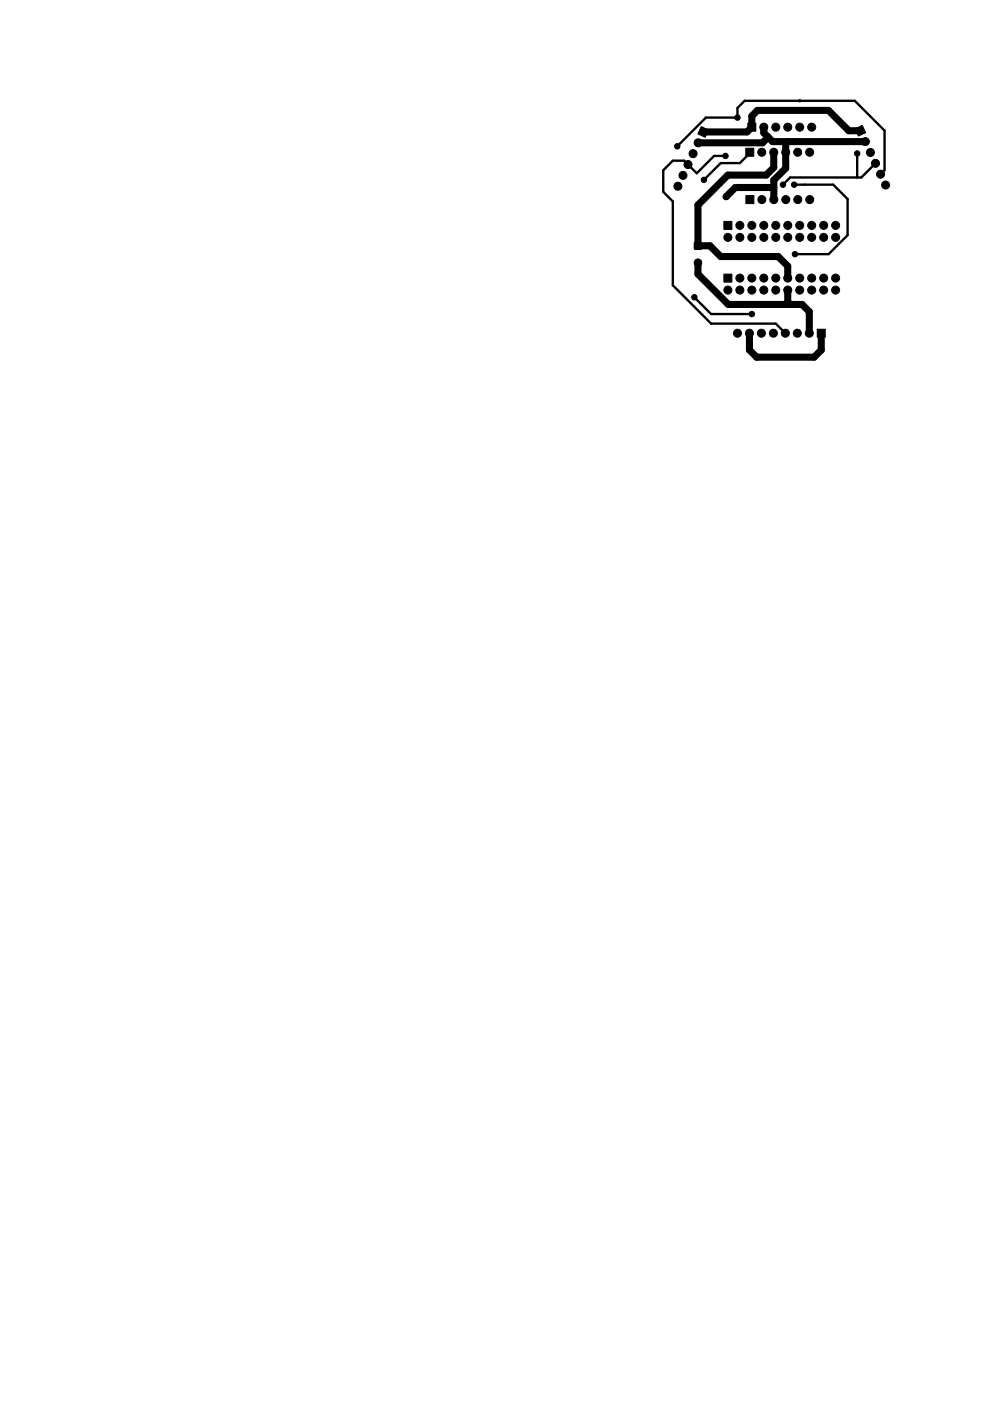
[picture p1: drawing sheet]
<svg xmlns="http://www.w3.org/2000/svg" width="210mm" height="297mm" viewBox="0 0 210 297" stroke-linecap="round" stroke-linejoin="round" font-family="sans-serif">
<g fill="#000" stroke="#000" stroke-width=".21">
<path d="M148.8 26.8l1.5 .8-.7 1.5-1.5-.7zM158.2 31.4h1.7v1.7h-1.7zM158.7 26.1h1.7v1.7h-1.7zM181.4 27.3l1.5-.7 .8 1.5-1.6 .8zM147.4 51.4h1.4v1.4h-1.4zM153.6 58.1h1.7v1.7h-1.7zM153.6 46.9h1.7v1.7h-1.7zM158.2 41.5h1.7v1.7h-1.7zM173.4 69.8h1.7v1.7h-1.7z"/>
<circle cx="143.7" cy="31" r=".25"/>
<circle cx="143.7" cy="31" r=".57"/>
<circle cx="143.8" cy="39.5" r=".85"/>
<circle cx="144.9" cy="37.2" r=".85"/>
<circle cx="146" cy="34.9" r=".85"/>
<circle cx="147" cy="32.6" r=".85"/>
<circle cx="148.1" cy="30.3" r=".85"/>
<circle cx="149.4" cy="38.1" r=".25"/>
<circle cx="149.4" cy="38.1" r=".57"/>
<circle cx="153.9" cy="33.1" r=".57"/>
<circle cx="156.5" cy="24.9" r=".57"/>
<circle cx="161.6" cy="32.3" r=".85"/>
<circle cx="162.1" cy="27" r=".85"/>
<circle cx="164.2" cy="32.3" r=".85"/>
<circle cx="164.6" cy="27" r=".85"/>
<circle cx="166.1" cy="39.2" r=".25"/>
<circle cx="166.1" cy="39.2" r=".57"/>
<circle cx="166.7" cy="32.3" r=".85"/>
<circle cx="167.1" cy="27" r=".85"/>
<circle cx="168.5" cy="39.2" r=".57"/>
<circle cx="169.2" cy="32.3" r=".85"/>
<circle cx="169.7" cy="21.4" r=".25"/>
<circle cx="169.7" cy="27" r=".85"/>
<circle cx="171.8" cy="32.3" r=".85"/>
<circle cx="172.2" cy="27" r=".85"/>
<circle cx="181.9" cy="32.5" r=".57"/>
<circle cx="183.6" cy="30" r=".85"/>
<circle cx="184.7" cy="32.3" r=".85"/>
<circle cx="185.8" cy="34.6" r=".85"/>
<circle cx="186.8" cy="36.9" r=".85"/>
<circle cx="187.9" cy="39.2" r=".85"/>
<circle cx="148.1" cy="55.7" r=".8"/>
<circle cx="154.1" cy="41.7" r=".65"/>
<circle cx="154.4" cy="50.3" r=".85"/>
<circle cx="157" cy="50.3" r=".85"/>
<circle cx="157" cy="59" r=".85"/>
<circle cx="157" cy="47.8" r=".85"/>
<circle cx="159.5" cy="59" r=".85"/>
<circle cx="159.5" cy="50.3" r=".85"/>
<circle cx="159.5" cy="47.8" r=".85"/>
<circle cx="161.6" cy="42.3" r=".85"/>
<circle cx="162.1" cy="59" r=".85"/>
<circle cx="162.1" cy="47.8" r=".85"/>
<circle cx="162.1" cy="50.3" r=".85"/>
<circle cx="164.2" cy="42.3" r=".85"/>
<circle cx="164.6" cy="47.8" r=".85"/>
<circle cx="164.6" cy="59" r=".85"/>
<circle cx="164.6" cy="50.3" r=".85"/>
<circle cx="166.7" cy="42.3" r=".85"/>
<circle cx="167.1" cy="59" r=".85"/>
<circle cx="167.1" cy="50.3" r=".85"/>
<circle cx="167.1" cy="47.8" r=".85"/>
<circle cx="168.7" cy="53.9" r=".58"/>
<circle cx="168.7" cy="53.9" r=".25"/>
<circle cx="169.3" cy="42.3" r=".85"/>
<circle cx="169.7" cy="59" r=".85"/>
<circle cx="169.7" cy="47.8" r=".85"/>
<circle cx="169.7" cy="50.3" r=".85"/>
<circle cx="171.8" cy="42.3" r=".85"/>
<circle cx="172.2" cy="47.8" r=".85"/>
<circle cx="172.2" cy="50.3" r=".85"/>
<circle cx="172.2" cy="59" r=".85"/>
<circle cx="174.8" cy="50.3" r=".85"/>
<circle cx="174.8" cy="47.8" r=".85"/>
<circle cx="174.8" cy="59" r=".85"/>
<circle cx="177.3" cy="50.3" r=".85"/>
<circle cx="177.3" cy="47.8" r=".85"/>
<circle cx="177.3" cy="59" r=".85"/>
<circle cx="147.3" cy="63" r=".58"/>
<circle cx="154.4" cy="61.5" r=".85"/>
<circle cx="156.5" cy="70.6" r=".85"/>
<circle cx="157" cy="61.5" r=".85"/>
<circle cx="159" cy="70.6" r=".85"/>
<circle cx="159.5" cy="66.6" r=".58"/>
<circle cx="159.5" cy="66.6" r=".25"/>
<circle cx="159.5" cy="61.5" r=".85"/>
<circle cx="161.5" cy="70.6" r=".85"/>
<circle cx="162.1" cy="61.5" r=".85"/>
<circle cx="164.1" cy="70.6" r=".85"/>
<circle cx="164.6" cy="61.5" r=".85"/>
<circle cx="166.6" cy="70.6" r=".85"/>
<circle cx="167.1" cy="61.5" r=".85"/>
<circle cx="169.2" cy="70.6" r=".85"/>
<circle cx="169.7" cy="61.5" r=".85"/>
<circle cx="171.7" cy="70.6" r=".85"/>
<circle cx="172.2" cy="61.5" r=".85"/>
<circle cx="174.8" cy="61.5" r=".85"/>
<circle cx="177.3" cy="61.5" r=".85"/>
</g>
<path d="M143.7 31l6.1-6.1h6.7v-2l1.5-1.5h23.4l6.3 6.3v8.4l-.9 .8M153.9 33.1h-2.4l-3.7 3.6-2.6-2.6h-2.5l-2 2v4.6l2 2v17.8l8.2 8.1h13.7l2 2M159.1 32.3v.2l-2.1 2.1h-4.1l-3.5 3.5M168.5 39.2h8.3l3 3v7.7l-4 4h-7.1M181.9 32.5v5.1M185.8 34.6l-3 3h-15.2l-1.5 1.6M147.3 63l3.6 3.6h8.6" fill="none" stroke="#000" stroke-width=".5"/>
<path d="M162.1 27v1.2l.9 .9M163 29.1l.9 .9h19.7M163 29.1l-1.2 1.2h-13.7M164.2 32.3v3.2l-1.6 1.6h-8.2l-6.3 6.4v8.6h2.5l2.3 2.3h12.2l2 2v2.6M164.2 39.8h-8.2l-1.9 1.9M167.1 30l-.4 .4v5.3l-2.5 2.5v4.1M182.5 27.7h-2.4l-4.3-4.3h-15.1l-1.2 1.2v2.4l-1 1h-9.3M148.1 55.7v2.4l6.4 6.5h15.7l1.5 1.5v4.5M159 70.6v3.6l1.5 1.5h12.2l1.5-1.5v-3.6M167.1 61.5v2.5l.5 .6" fill="none" stroke="#000" stroke-width="1.5"/>
</svg>
